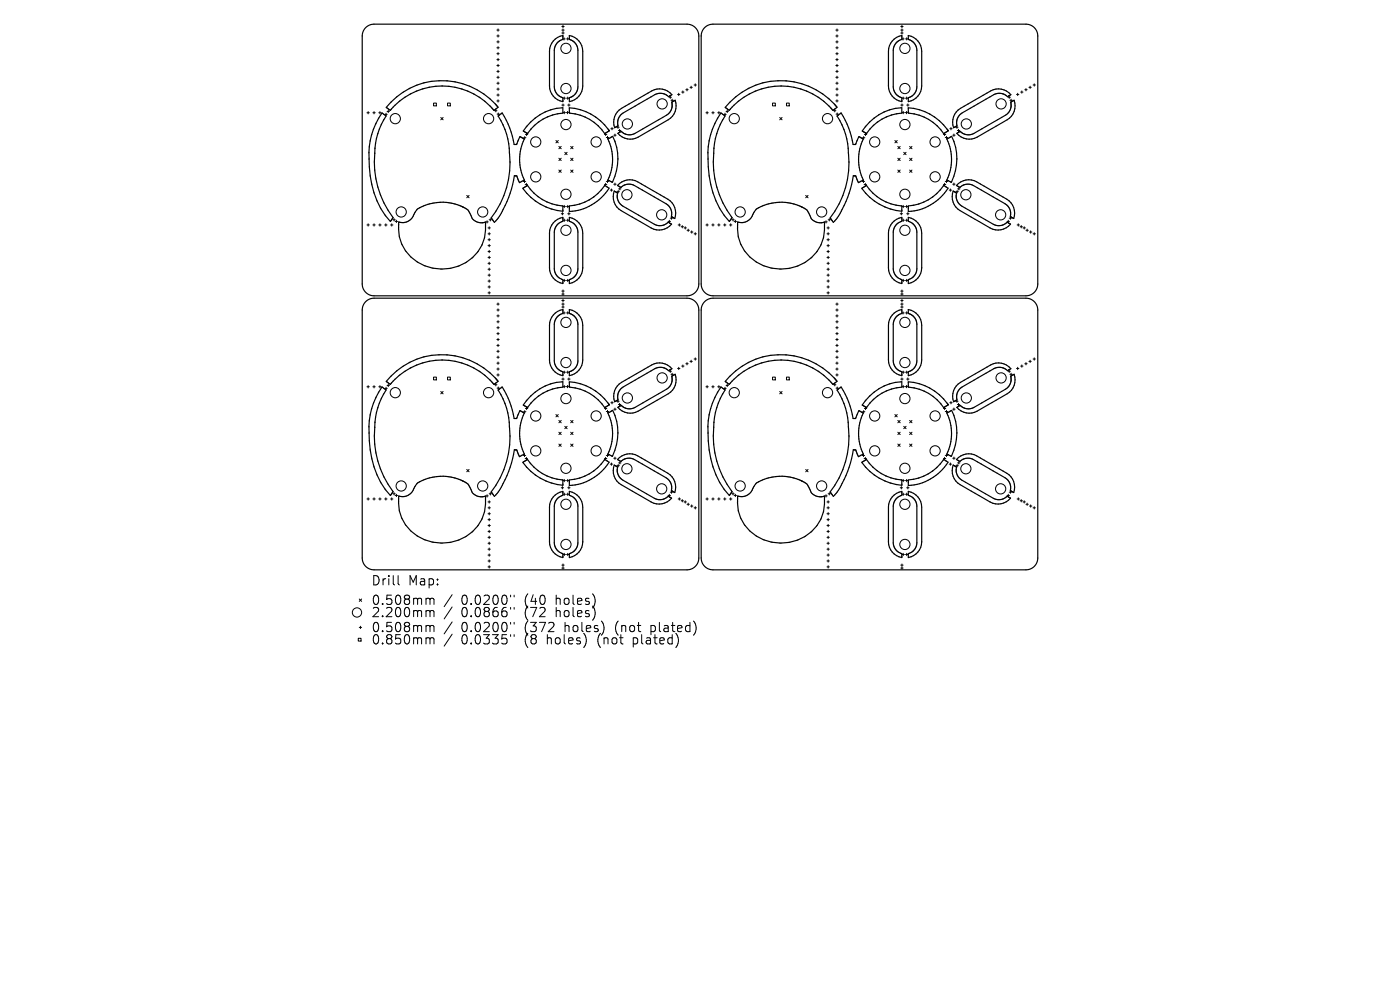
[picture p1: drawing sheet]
<svg xmlns="http://www.w3.org/2000/svg" width="297mm" height="210mm" viewBox="0 0 297 210" stroke-linecap="round" stroke-linejoin="round" font-family="sans-serif">
<defs><g id="words">
<g font-size="2.7">
<text x="78.7" y="124.5">Drill</text>
<text x="86.6" y="124.5">Map:</text>
<text x="78.7" y="128.6">0.508mm</text>
<text x="78.7" y="131.2">2.200mm</text>
<text x="97.9" y="128.6">0.0200&quot;</text>
<text x="97.9" y="131.2">0.0866&quot;</text>
<text x="111.4" y="128.6">(40</text>
<text x="111.4" y="131.2">(72</text>
<text x="118.2" y="128.6">holes)</text>
<text x="118.2" y="131.2">holes)</text>
<text x="78.7" y="134.4">0.508mm</text>
<text x="78.7" y="137">0.850mm</text>
<text x="97.9" y="134.4">0.0200&quot;</text>
<text x="97.9" y="137">0.0335&quot;</text>
<text x="111.4" y="134.4">(372</text>
<text x="111.4" y="137">(8</text>
<text x="116.3" y="137">holes)</text>
<text x="120.1" y="134.4">holes)</text>
<text x="127.2" y="137">(not</text>
<text x="131" y="134.4">(not</text>
<text x="134.9" y="137">plated)</text>
<text x="138.7" y="134.4">plated)</text>
</g>
</g></defs>
<g fill="none" stroke="#000" stroke-width=".25">
<path d="M77.5 5.9l.8-.5 1-.3h66.4a2.51 2.51 0 0 1 2.6 2.5v52.6a2.51 2.51 0 0 1-2.6 2.6h-66.4a2.51 2.51 0 0 1-2.5-2.6v-52.6l.2-.9zM117.8 8.3l1.6-.8a.94 .94 0 0 1-.8 1.3l-.1 .1a2.52 2.52 0 0 0-.9 1.8v7.7a2.45 2.45 0 0 0 1.8 2.3v.9a3.4 3.4 0 0 1-2.8-3.4v-7.3a3.4 3.4 0 0 1 1.2-2.6zM120.8 7.5a3.5 3.5 0 0 1 2.8 3.4v7.3a3.5 3.5 0 0 1-2.8 3.4v-.8a2.81 2.81 0 0 0 1.8-2.4v-7.7a2.77 2.77 0 0 0-1.8-2.4zM149.4 5.9l.8-.5 1.1-.3h66.4a2.51 2.51 0 0 1 2.5 2.5v52.6a2.51 2.51 0 0 1-2.5 2.6h-66.4a2.51 2.51 0 0 1-2.5-2.6v-52.6l.1-.9zM189.3 8.7a3.5 3.5 0 0 1 2-1.2 .94 .94 0 0 1-.8 1.3l-.1 .1a2.52 2.52 0 0 0-.9 1.8v7.7a2.45 2.45 0 0 0 1.8 2.3v.9a3.4 3.4 0 0 1-2.8-3.4v-7.3a3.3 3.3 0 0 1 .8-2.2zM192.7 7.5a3.5 3.5 0 0 1 2.8 3.4v7.3a3.5 3.5 0 0 1-2.8 3.4v-.8a2.81 2.81 0 0 0 1.8-2.4v-7.7a2.77 2.77 0 0 0-1.8-2.4zM81 24l.9 .6a14.5 14.5 0 0 0-2.4 8 19.4 19.4 0 0 0 3.9 13.6l-.6 .8a19.3 19.3 0 0 1-4.5-13.4 15.2 15.2 0 0 1 2.7-9.6zM82.9 21.7a15.3 15.3 0 0 1 22.8 1.1l-.4 .2a.52 .52 0 0 1-.5 .3 .52 .52 0 0 1-.5-.4 14.3 14.3 0 0 0-21.5 .5l-.9-.6zM105.7 24.6l.8-.6a19.4 19.4 0 0 1 2.6 6.7h.5l.7-1.7 .9 .5a9.8 9.8 0 0 0 0 8.7l-1 .5-.2-.5a.88 .88 0 0 0-.6-.9h-.2a21 21 0 0 1-4.3 9.9l-.7-1a19.7 19.7 0 0 0 3.8-14.8l-.3-1.9-.6-2zM110.9 39.9l1-.5a9.8 9.8 0 0 0 7.5 4.3v1.1a11.7 11.7 0 0 1-8.5-4.9zM112.6 25.8a10.2 10.2 0 0 1 6.8-2.9v1.1a9.8 9.8 0 0 0-7.5 4.3l-.9-.5zM129 29.5l1-.6a11 11 0 0 1-.1 9.8l-.9-.5a9.9 9.9 0 0 0 0-8.7z"/>
<path d="M129.1 27.5a11.2 11.2 0 0 0-8.3-4.6v1.1a9.9 9.9 0 0 1 7.5 4.3l1-.5M129.1 27.5h.1M129.1 27.5l.1 .2M129.2 27.7l.1 .1M131.9 23a3.4 3.4 0 0 0-1.5 4.1l.2-.1a.74 .74 0 0 0 .4-1.1l.1-.3a2.49 2.49 0 0 1 1.1-1.6l6.7-3.9a2.47 2.47 0 0 1 2.9 .4l.7-.4a3.6 3.6 0 0 0-5.1-.3l-5.6 3.2M135.4 29.1a3.5 3.5 0 0 1-4.3-.8l.2-.1a.6 .6 0 0 1 1 .1l.4 .2a2.44 2.44 0 0 0 2-.2l6.7-3.9a2.78 2.78 0 0 0 1.2-2.8l.6-.3a3.4 3.4 0 0 1-1.4 4.1l-6.4 3.7M152.9 24l.9 .6a14.5 14.5 0 0 0-2.4 8 19.4 19.4 0 0 0 3.9 13.6l-.6 .8a19.3 19.3 0 0 1-4.5-13.4 15.2 15.2 0 0 1 2.7-9.6zM154.8 21.7a15.3 15.3 0 0 1 22.8 1.1l-.4 .2a.52 .52 0 0 1-.5 .3 .52 .52 0 0 1-.5-.4 14.3 14.3 0 0 0-21.5 .5l-.9-.6zM177.6 24.6l.8-.6a19.4 19.4 0 0 1 2.6 6.7h.5l.7-1.7 .9 .5a9.8 9.8 0 0 0 0 8.7l-1 .5-.2-.5a.88 .88 0 0 0-.6-.9h-.2a21 21 0 0 1-4.3 9.9l-.7-1a19.7 19.7 0 0 0 3.8-14.8l-.3-1.9-.5-2zM182.8 39.9l1-.5a9.8 9.8 0 0 0 7.5 4.3v1.1a11.7 11.7 0 0 1-8.5-4.9zM184.5 25.8a10.2 10.2 0 0 1 6.8-2.9v1.1a9.8 9.8 0 0 0-7.5 4.3l-.9-.5zM200.9 29.5l1-.6a11 11 0 0 1-.1 9.8l-.9-.5a9.9 9.9 0 0 0 0-8.7z"/>
<path d="M201 27.5a11.2 11.2 0 0 0-8.3-4.6v1.1a9.9 9.9 0 0 1 7.5 4.3l1-.5M201 27.5h.1M201 27.5l.1 .2M201.1 27.7l.1 .1M203 28.3l.2-.1a.6 .6 0 0 1 1 .1l.4 .2a2.44 2.44 0 0 0 2-.2l6.7-3.9a2.78 2.78 0 0 0 1.2-2.8l.6-.3a3.4 3.4 0 0 1-1.4 4.1l-3.2 1.9a13.1 13.1 0 0 1-4.3 2.2 3.5 3.5 0 0 1-3.2-1.2zM203.8 23a3.4 3.4 0 0 0-1.5 4.1l.2-.1a.74 .74 0 0 0 .4-1.1l.1-.3a2.49 2.49 0 0 1 1.1-1.6l6.7-3.9a2.47 2.47 0 0 1 2.9 .4l.8-.4a3.6 3.6 0 0 0-5.1-.3l-5.7 3.2M84.6 47.1a2.69 2.69 0 0 0 3.4-2 5 5 0 0 1 3.8-2 8.8 8.8 0 0 1 7.6 1.7l.3 .4a2.95 2.95 0 0 0 1.4 1.8l1.1 .3 .8-.2a9.1 9.1 0 0 1-11.3 9.8 8.7 8.7 0 0 1-7.1-9.8zM116.6 56.8a3.4 3.4 0 0 0 2.8 3.4v-.9a2.45 2.45 0 0 1-1.8-2.3v-7.8a2.48 2.48 0 0 1 1.8-2.3v-.8a3.4 3.4 0 0 0-2.8 3.3v7.4M120.8 43.7a9.9 9.9 0 0 0 7.5-4.3l.9 .5a10.7 10.7 0 0 1-8.4 5zM123.6 56.8a3.4 3.4 0 0 1-2.8 3.4v-.9h.1a2.44 2.44 0 0 0 1.7-2.3v-7.8a2.73 2.73 0 0 0-1.8-2.4v-.7a3.4 3.4 0 0 1 2.8 3.3v7.4M130.3 40.5l.2 .1a.64 .64 0 0 1 .4 1l.1 .4a2.55 2.55 0 0 0 1.1 1.7l6.7 3.9a2.72 2.72 0 0 0 3-.4l.7 .3a3.4 3.4 0 0 1-4.4 .9l-3.1-1.9a13.7 13.7 0 0 1-4.2-2.6 3.5 3.5 0 0 1-.5-3.4zM141.7 42.3a3.4 3.4 0 0 1 1.4 4.1l-.1-.1a.74 .74 0 0 1-.5-1.1v-.3a2.51 2.51 0 0 0-1.2-1.7l-6.7-3.8a2.74 2.74 0 0 0-3 .3l-.6-.4a3.6 3.6 0 0 1 5.1-.3l5.6 3.3"/>
<path d="M156.5 47.1a2.69 2.69 0 0 0 3.4-2 5 5 0 0 1 3.8-2 8.8 8.8 0 0 1 7.6 1.7l.3 .4a2.94 2.94 0 0 0 1.4 1.8l1.1 .3 .8-.2a9.1 9.1 0 0 1-11.3 9.8 8.7 8.7 0 0 1-7.1-9.8zM188.5 56.8a3.4 3.4 0 0 0 2.8 3.4v-.9a2.45 2.45 0 0 1-1.8-2.3v-7.8a2.48 2.48 0 0 1 1.8-2.3v-.8a3.4 3.4 0 0 0-2.8 3.3v7.4M192.7 43.7a9.9 9.9 0 0 0 7.5-4.3l.9 .5a10.7 10.7 0 0 1-8.4 5zM195.5 56.8a3.4 3.4 0 0 1-2.8 3.4v-.9h.1a2.44 2.44 0 0 0 1.7-2.3v-7.8a2.73 2.73 0 0 0-1.8-2.4v-.7a3.4 3.4 0 0 1 2.8 3.3v7.4M202.2 40.5l.2 .1a.64 .64 0 0 1 .4 1l.1 .4a2.55 2.55 0 0 0 1.1 1.7l6.7 3.9a2.72 2.72 0 0 0 3-.4l.7 .3a3.4 3.4 0 0 1-4.3 .9l-3.2-1.9a13.7 13.7 0 0 1-4.1-2.6 3.5 3.5 0 0 1-.6-3.4zM213.6 42.3a3.4 3.4 0 0 1 1.5 4.1l-.2-.1a.74 .74 0 0 1-.5-1.1v-.3a2.51 2.51 0 0 0-1.2-1.7l-6.7-3.8a2.74 2.74 0 0 0-3 .3l-.6-.4a3.6 3.6 0 0 1 5.1-.3l5.6 3.3M77.5 64l.8-.5 1-.2h66.4a2.51 2.51 0 0 1 2.6 2.5v52.6a2.51 2.51 0 0 1-2.6 2.5h-66.4a2.51 2.51 0 0 1-2.5-2.5v-52.6l.2-1zM82.9 79.8a15.3 15.3 0 0 1 22.8 1.1l-.4 .2a.52 .52 0 0 1-.5 .4 .52 .52 0 0 1-.5-.5 14.3 14.3 0 0 0-21.5 .5l-.9-.6zM117.8 66.4l1.6-.7a.94 .94 0 0 1-.8 1.2l-.1 .1a2.52 2.52 0 0 0-.9 1.8v7.8a2.45 2.45 0 0 0 1.8 2.3v.8a3.4 3.4 0 0 1-2.8-3.3v-7.4a3.4 3.4 0 0 1 1.2-2.6zM120.8 65.7a3.4 3.4 0 0 1 2.8 3.3v7.4a3.4 3.4 0 0 1-2.8 3.3v-.7a2.81 2.81 0 0 0 1.8-2.4v-7.8a2.77 2.77 0 0 0-1.8-2.4zM149.4 64l.8-.5 1.1-.2h66.4a2.51 2.51 0 0 1 2.5 2.5v52.6a2.51 2.51 0 0 1-2.5 2.5h-66.4a2.51 2.51 0 0 1-2.5-2.5v-52.6l.1-1zM154.8 79.8a15.3 15.3 0 0 1 22.8 1.1l-.4 .2a.52 .52 0 0 1-.5 .4 .52 .52 0 0 1-.5-.5 14.3 14.3 0 0 0-21.5 .5l-.9-.6z"/>
<path d="M189.3 66.8a3.5 3.5 0 0 1 2-1.1 .94 .94 0 0 1-.8 1.2l-.1 .1a2.52 2.52 0 0 0-.9 1.8v7.8a2.45 2.45 0 0 0 1.8 2.3v.8a3.4 3.4 0 0 1-2.8-3.3v-7.4a3.3 3.3 0 0 1 .8-2.2zM192.7 65.7a3.4 3.4 0 0 1 2.8 3.3v7.4a3.4 3.4 0 0 1-2.8 3.3v-.7a2.81 2.81 0 0 0 1.8-2.4v-7.8a2.77 2.77 0 0 0-1.8-2.4zM81 82.1l.9 .6a14.5 14.5 0 0 0-2.4 8 19.4 19.4 0 0 0 3.9 13.6l-.6 .8a19.3 19.3 0 0 1-4.5-13.4 15.2 15.2 0 0 1 2.7-9.6zM105.7 82.7l.8-.6a19.4 19.4 0 0 1 2.6 6.7h.5l.7-1.7 .9 .5a9.8 9.8 0 0 0 0 8.7l-1 .6-.2-.5a.88 .88 0 0 0-.6-1h-.2a21 21 0 0 1-4.3 9.9l-.7-1a19.7 19.7 0 0 0 3.8-14.8l-.3-1.9-.6-2zM110.9 98.1l1-.6a9.8 9.8 0 0 0 7.5 4.3v1.1a11.7 11.7 0 0 1-8.5-4.8zM112.5 84.1a10.2 10.2 0 0 1 6.9-3.1v1.1a9.8 9.8 0 0 0-7.5 4.4l-.9-.6zM129 87.6l1-.5a11 11 0 0 1-.1 9.7l-.9-.5a9.9 9.9 0 0 0 0-8.7zM129.1 85.6a11.2 11.2 0 0 0-8.3-4.6v1.1a9.9 9.9 0 0 1 7.5 4.4l1-.6M129.1 85.6v.1M129.1 85.7l.1 .1M129.2 85.7v.1M129.2 85.8l.1 .1"/>
<path d="M130.3 98.7l.2 .1a.64 .64 0 0 1 .4 .9l.1 .5a2.55 2.55 0 0 0 1.1 1.6l6.7 3.9a2.72 2.72 0 0 0 3-.4l.7 .4a3.4 3.4 0 0 1-4.3 .8l-3.2-1.8a13.7 13.7 0 0 1-4.2-2.7 3.5 3.5 0 0 1-.5-3.3zM131.9 81.1a3.4 3.4 0 0 0-1.5 4.1l.2-.1a.74 .74 0 0 0 .4-1l.1-.3a2.49 2.49 0 0 1 1.1-1.7l6.7-3.9a2.47 2.47 0 0 1 2.9 .4l.7-.4a3.6 3.6 0 0 0-5.1-.3l-5.6 3.2M135.4 87.2a3.5 3.5 0 0 1-4.3-.8l.2-.1a.6 .6 0 0 1 1 .1l.4 .2a2.44 2.44 0 0 0 2-.2l6.7-3.9a2.78 2.78 0 0 0 1.2-2.7l.6-.4a3.4 3.4 0 0 1-1.4 4.1l-6.4 3.7M152.9 82.1l.9 .6a14.5 14.5 0 0 0-2.4 8 19.4 19.4 0 0 0 3.9 13.6l-.6 .8a19.3 19.3 0 0 1-4.5-13.4 15.2 15.2 0 0 1 2.7-9.6zM177.6 82.7l.8-.6a19.4 19.4 0 0 1 2.6 6.7h.5l.7-1.7 .9 .5a9.8 9.8 0 0 0 0 8.7l-1 .6-.2-.5a.88 .88 0 0 0-.6-1h-.2a21 21 0 0 1-4.3 9.9l-.7-1a19.7 19.7 0 0 0 3.8-14.8l-.3-1.9-.5-2zM182.8 98.1l1-.6a9.8 9.8 0 0 0 7.5 4.3v1.1a11.7 11.7 0 0 1-8.5-4.8zM184.4 84.1a10.2 10.2 0 0 1 6.9-3.1v1.1a9.8 9.8 0 0 0-7.5 4.4l-.9-.6zM200.9 87.6l1-.5a11 11 0 0 1-.1 9.7l-.9-.5a9.9 9.9 0 0 0 0-8.7zM201 85.6a11.2 11.2 0 0 0-8.3-4.6v1.1a9.9 9.9 0 0 1 7.5 4.4l1-.6M201 85.6v.1M201 85.7l.1 .1M201.1 85.7v.1"/>
<path d="M201.1 85.8l.1 .1M202.2 98.7l.2 .1a.64 .64 0 0 1 .4 .9l.1 .5a2.55 2.55 0 0 0 1.1 1.6l6.7 3.9a2.72 2.72 0 0 0 3-.4l.7 .4a3.4 3.4 0 0 1-4.3 .8l-3.2-1.8a13.7 13.7 0 0 1-4.1-2.7 3.5 3.5 0 0 1-.6-3.3zM203 86.4l.2-.1a.6 .6 0 0 1 1 .1l.4 .2a2.44 2.44 0 0 0 2-.2l6.7-3.9a2.78 2.78 0 0 0 1.2-2.7l.6-.4a3.4 3.4 0 0 1-1.4 4.1l-3.2 1.9a12.9 12.9 0 0 1-4.3 2.2 3.5 3.5 0 0 1-3.2-1.2zM203.8 81.1a3.4 3.4 0 0 0-1.5 4.1l.2-.1a.74 .74 0 0 0 .4-1l.1-.3a2.49 2.49 0 0 1 1.1-1.7l6.7-3.9a2.47 2.47 0 0 1 2.9 .4l.8-.4a3.6 3.6 0 0 0-5.1-.3l-5.7 3.2M84.6 105.2a2.69 2.69 0 0 0 3.4-2 5 5 0 0 1 3.8-2 8.8 8.8 0 0 1 7.6 1.7l.3 .4a2.95 2.95 0 0 0 1.4 1.9l1.1 .2 .8-.2a9.1 9.1 0 0 1-11.3 9.8 8.7 8.7 0 0 1-7.1-9.8zM116.6 114.9a3.4 3.4 0 0 0 2.8 3.4v-.9a2.45 2.45 0 0 1-1.8-2.3v-7.7a2.48 2.48 0 0 1 1.8-2.3v-.9a3.4 3.4 0 0 0-2.8 3.4v7.4M120.8 101.8a9.9 9.9 0 0 0 7.5-4.3l.9 .5a10.7 10.7 0 0 1-8.4 5zM123.6 114.9a3.4 3.4 0 0 1-2.8 3.4v-.9h.1a2.44 2.44 0 0 0 1.7-2.3v-7.7a2.73 2.73 0 0 0-1.8-2.4v-.8a3.5 3.5 0 0 1 2.8 3.4v7.4M141.7 100.4a3.4 3.4 0 0 1 1.4 4.1l-.1-.1a.74 .74 0 0 1-.5-1.1v-.3a2.51 2.51 0 0 0-1.2-1.6l-6.7-3.9a2.74 2.74 0 0 0-3 .3l-.6-.3a3.6 3.6 0 0 1 5.1-.3l5.6 3.2M156.5 105.2a2.69 2.69 0 0 0 3.4-2 5 5 0 0 1 3.8-2 8.8 8.8 0 0 1 7.6 1.7l.3 .4a2.94 2.94 0 0 0 1.4 1.9l1.1 .2 .8-.2a9.1 9.1 0 0 1-11.3 9.8 8.7 8.7 0 0 1-7.1-9.8zM188.5 114.9a3.4 3.4 0 0 0 2.8 3.4v-.9a2.45 2.45 0 0 1-1.8-2.3v-7.7a2.48 2.48 0 0 1 1.8-2.3v-.9a3.4 3.4 0 0 0-2.8 3.4v7.4M192.7 101.8a9.9 9.9 0 0 0 7.5-4.3l.9 .5a10.7 10.7 0 0 1-8.4 5z"/>
<path d="M195.5 114.9a3.4 3.4 0 0 1-2.8 3.4v-.9h.1a2.44 2.44 0 0 0 1.7-2.3v-7.7a2.73 2.73 0 0 0-1.8-2.4v-.8a3.5 3.5 0 0 1 2.8 3.4v7.4M213.6 100.4a3.4 3.4 0 0 1 1.5 4.1l-.2-.1a.74 .74 0 0 1-.5-1.1v-.3a2.51 2.51 0 0 0-1.2-1.6l-6.7-3.9a2.74 2.74 0 0 0-3 .3l-.6-.3a3.6 3.6 0 0 1 5.1-.3l5.6 3.2"/>
</g>
<g fill="none" stroke="#000" stroke-width=".21">
<path d="M105.4 6.4h.5M105.4 7.6h.5M105.4 8.9h.5M105.4 10.1h.5M105.4 11.4h.5M105.4 12.6h.5M105.4 13.9h.5M105.4 15.1h.5M105.4 16.4h.5M105.4 17.7h.5M105.4 18.9h.5M105.7 6.1v.5"/>
<path d="M105.7 7.4v.5M105.7 8.6v.5M105.7 9.9v.5M105.7 11.1v.5M105.7 12.4v.5M105.7 13.6v.5M105.7 14.9v.5M105.7 16.1v.6M105.7 17.4v.5M105.7 18.7v.5M105.7 19.9v.5M119.2 6.4h.5"/>
<path d="M119.2 5.6h.5M119.2 7h.5M119.4 8.3h.5M119.4 5.4v.5M119.4 6.1v.5M119.4 6.8v.5M119.7 8v.5M120.2 8.3h.5M120.4 8v.5M144 19.8v.5M144.6 19.5h.5M144.9 19.3v.5"/>
<path d="M145.5 19h.5M145.7 18.8v.5M146.4 18.5h.5M146.6 18.3v.5M147.2 18h.5M147.5 17.8v.5M177.3 6.4h.5M177.3 7.6h.5M177.3 8.9h.5M177.3 10.1h.5M177.3 11.4h.5M177.3 12.6h.5"/>
<path d="M177.3 13.9h.5M177.3 15.1h.5M177.3 16.4h.5M177.3 17.7h.5M177.3 18.9h.5M177.6 6.1v.5M177.6 7.4v.5M177.6 8.6v.5M177.6 9.9v.5M177.6 11.1v.5M177.6 12.4v.5M177.6 13.6v.5"/>
<path d="M177.6 14.9v.5M177.6 16.1v.6M177.6 17.4v.5M177.6 18.7v.5M177.6 19.9v.5M191.1 6.4h.5M191.1 5.6h.5M191.1 7h.5M191.3 8.3h.5M191.3 5.4v.5M191.3 6.1v.5M191.3 6.8v.5"/>
<path d="M191.6 8v.5M192.1 8.3h.5M192.4 8v.5M215.9 19.8v.5M216.5 19.5h.5M216.8 19.3v.5M217.4 19h.5M217.7 18.8v.5M218.3 18.5h.5M218.5 18.3v.5M219.2 18h.5M219.4 17.8v.5"/>
<path d="M77.8 23.9h.5M78.1 23.7v.5M79.1 23.9h.5M79.3 23.7v.5M80.4 23.9h.5M80.6 23.7v.5M81.6 24.3h.5M81.9 24v.5M82.1 23.6h.5M82.4 23.4v.5M92 21.9h.6v.6h-.6zM93.5 24.9l.5 .5"/>
<path d="M94 24.9l-.5 .5M94.9 21.9h.6v.6h-.6zM104.9 23.5h.5M105.2 23.2v.5M105.4 20.2h.5M105.4 21.4h.5M105.5 24.2h.5M105.7 21.2v.5M105.7 24v.5M111 38.5h.5M111.1 29.2h.5M111.3 38.2v.5"/>
<path d="M111.3 29v.5M111.4 39.1h.5M111.5 28.5h.5M111.7 38.9v.5M111.7 28.3v.5M117.9 29.8l.5 .5M118.4 29.8l-.5 .5M118.6 31.1l.5 .5M118.6 33.6l.5 .5M118.6 36.1l.5 .5M119.1 31.1l-.5 .5M119.1 33.6l-.5 .5"/>
<path d="M119.1 36.1l-.5 .5M119.2 22.3h.5M119.4 22v.5M119.5 20.8h.5M119.5 23.9h.5M119.7 20.6v.5M119.7 23.6v.5M119.8 32.3l.5 .5M120.1 23.9h.5M120.2 20.8h.5M120.3 32.3l-.5 .5M120.4 23.6v.5"/>
<path d="M120.4 22.3h.5M120.4 20.6v.5M120.7 22v.5M121.1 33.6l.5 .5M121.1 36.1l.5 .5M121.1 31.1l.5 .5M121.6 31.1l-.5 .5M121.6 33.6l-.5 .5M121.6 36.1l-.5 .5M128.2 39.1h.5M128.2 28.5h.5M128.5 28.3v.5"/>
<path d="M128.5 38.9v.5M128.6 38.5h.5M128.6 29.2h.5M128.9 28.9v.5M128.9 38.2v.5M129.6 27.3h.5M129.8 27v.5M130.2 28.7h.5M130.2 39.1h.5M130.5 28.4v.5M130.5 38.8v.5M130.8 27h.5"/>
<path d="M131.1 26.7v.5M131.2 27.7h.5M131.4 27.4v.5M131.5 39.8v.5M141.9 20.6h.5M142.2 20.4v.5M142.3 21.3h.5M142.6 21v.5M143.7 20h.5M149.8 23.9h.5M150 23.7v.5M151 23.9h.5"/>
<path d="M151.3 23.7v.5M152.3 23.9h.5M152.5 23.7v.5M153.6 24.3h.5M153.8 24v.5M154 23.6h.5M154.3 23.4v.5M163.9 21.9h.6v.6h-.6zM165.4 24.9l.5 .5M165.9 24.9l-.5 .5M166.8 21.9h.6v.6h-.6zM176.8 23.5h.5"/>
<path d="M177.1 23.2v.5M177.3 20.2h.5M177.3 21.4h.5M177.4 24.2h.5M177.6 21.2v.5M177.6 24v.5M182.9 38.5h.5M183 29.2h.5M183.2 38.2v.5M183.2 29v.5M183.3 39.1h.5M183.4 28.5h.5"/>
<path d="M183.6 38.9v.5M183.6 28.3v.5M189.8 29.8l.5 .5M190.3 29.8l-.5 .5M190.5 31.1l.5 .5M190.5 33.6l.5 .5M190.5 36.1l.5 .5M191 31.1l-.5 .5M191 33.6l-.5 .5M191 36.1l-.5 .5M191.1 22.3h.5M191.3 22v.5"/>
<path d="M191.4 20.8h.5M191.4 23.9h.5M191.6 20.6v.5M191.6 23.6v.5M191.7 32.3l.5 .5M192.1 23.9h.5M192.1 20.8h.5M192.2 32.3l-.5 .5M192.3 23.6v.5M192.3 22.3h.5M192.4 20.6v.5M192.6 22v.5"/>
<path d="M193 33.6l.5 .5M193 36.1l.5 .5M193 31.1l.5 .5M193.5 31.1l-.5 .5M193.5 33.6l-.5 .5M193.5 36.1l-.5 .5M200.1 39.1h.5M200.1 28.5h.5M200.4 28.3v.5M200.4 38.9v.5M200.5 38.5h.5M200.5 29.2h.5"/>
<path d="M200.8 28.9v.5M200.8 38.2v.5M201.5 27.3h.5M201.7 27v.5M202.1 28.7h.5M202.1 39.1h.5M202.4 28.4v.5M202.4 38.8v.5M202.8 27h.5M203 26.7v.5M203.1 27.7h.5M203.3 27.4v.5"/>
<path d="M203.4 39.8v.5M213.9 20.6h.5M214.1 20.4v.5M214.2 21.3h.5M214.5 21v.5M215.6 20h.5M77.8 47.7h.5M78.1 47.5v.5M79.1 47.7h.5M79.3 47.5v.5M80.4 47.7h.5M80.6 47.5v.5"/>
<path d="M81.6 47.7h.5M81.9 47.5v.5M82.9 47.7h.5M83.1 47.5v.5M83.4 46.6h.5M83.6 46.4v.5M83.8 47h.5M84.1 46.7v.5M99 41.5l.5 .5M99.5 41.5l-.5 .5M103.1 47.1h.5M103.3 46.8v.5"/>
<path d="M103.5 48.3h.5M103.5 49.6h.5M103.5 50.9h.5M103.5 52.1h.5M103.5 53.4h.5M103.5 54.6h.5M103.5 55.9h.5M103.5 57.1h.5M103.5 58.4h.5M103.5 59.6h.5M103.8 46.6h.5M103.8 48.1v.5"/>
<path d="M103.8 49.3v.5M103.8 50.6v.5M103.8 51.9v.5M103.8 53.1v.5M103.8 54.4v.5M103.8 55.6v.5M103.8 56.9v.5M103.8 58.1v.5M103.8 59.4v.5M104 46.4v.5M119.1 45.3h.5M119.3 45.1v.5"/>
<path d="M119.5 43.8h.5M119.5 46.7h.5M119.5 59.5h.5M119.7 43.6v.5M119.7 46.5v.5M119.7 59.2v.5M120.2 43.8h.5M120.2 46.7h.5M120.2 59.5h.5M120.4 45.3h.5M120.4 43.6v.5M120.4 46.5v.5"/>
<path d="M120.4 59.2v.5M120.7 45.1v.5M129.5 40.3h.5M129.7 40.1v.5M130.9 40.7h.5M131.1 40.4v.5M131.2 40.1h.5M141.7 47h.5M142 46.7v.5M142.2 46.3h.5M142.4 46v.5M143.9 47.7h.5"/>
<path d="M144.1 47.5v.5M144.5 48.1h.5M144.7 47.8v.5M145.1 48.3h.5M145.4 48.1v.5M145.7 48.8h.5M146 48.6v.5M146.5 49.2h.5M146.7 49v.5M147.2 49.6h.5M147.5 49.3v.5M149.8 47.7h.5"/>
<path d="M150 47.5v.5M151 47.7h.5M151.3 47.5v.5M152.3 47.7h.5M152.5 47.5v.5M153.5 47.7h.5M153.8 47.5v.5M154.8 47.7h.5M155 47.5v.5M155.3 46.6h.5M155.5 46.4v.5M155.8 47h.5"/>
<path d="M156 46.7v.5M170.9 41.5l.5 .5M171.4 41.5l-.5 .5M175 47.1h.5M175.2 46.8v.5M175.4 48.3h.5M175.4 49.6h.5M175.4 50.9h.5M175.4 52.1h.5M175.4 53.4h.5M175.4 54.6h.5M175.4 55.9h.5"/>
<path d="M175.4 57.1h.5M175.4 58.4h.5M175.4 59.6h.5M175.7 46.6h.5M175.7 48.1v.5M175.7 49.3v.5M175.7 50.6v.5M175.7 51.9v.5M175.7 53.1v.5M175.7 54.4v.5M175.7 55.6v.5M175.7 56.9v.5"/>
<path d="M175.7 58.1v.5M175.7 59.4v.5M175.9 46.4v.5M191 45.3h.5M191.2 45.1v.5M191.4 43.8h.5M191.4 46.7h.5M191.4 59.5h.5M191.6 43.6v.5M191.6 46.5v.5M191.6 59.2v.5M192.1 43.8h.5"/>
<path d="M192.1 46.7h.5M192.1 59.5h.5M192.3 45.3h.5M192.4 43.6v.5M192.4 46.5v.5M192.4 59.2v.5M192.6 45.1v.5M201.4 40.3h.5M201.6 40.1v.5M202.8 40.7h.5M203.1 40.4v.5M203.1 40.1h.5"/>
<path d="M213.7 47h.5M213.9 46.7v.5M214.1 46.3h.5M214.3 46v.5M215.8 47.7h.5M216 47.5v.5M216.4 48.1h.5M216.7 47.8v.5M217 48.3h.5M217.3 48.1v.5M217.7 48.8h.5M217.9 48.6v.5"/>
<path d="M218.4 49.2h.5M218.7 49v.5M219.2 49.6h.5M219.4 49.3v.5M92 80h.6v.6h-.6zM94.9 80h.6v.6h-.6zM103.5 60.9h.5M103.5 62.1h.5M103.8 60.6v.5M103.8 61.9v.5M105.4 64.5h.5M105.4 65.8h.5"/>
<path d="M105.4 67h.5M105.4 68.3h.5M105.4 69.5h.5M105.4 70.8h.5M105.4 72h.5M105.4 73.3h.5M105.4 74.5h.5M105.4 75.8h.5M105.4 77h.5M105.4 78.3h.5M105.4 79.5h.5M105.7 64.3v.5"/>
<path d="M105.7 65.5v.5M105.7 66.8v.5M105.7 68v.5M105.7 69.3v.5M105.7 70.5v.5M105.7 71.8v.5M105.7 73v.5M105.7 74.3v.5M105.7 75.5v.5M105.7 76.8v.5M105.7 78v.5M105.7 79.3v.5"/>
<path d="M119.2 64.5h.5M119.2 61.7h.5M119.2 62.4h.5M119.2 63.8h.5M119.2 65.1h.5M119.4 66.4h.5M119.4 61.5v.5M119.4 62.1v.5M119.4 63.5v.5M119.4 64.3v.5M119.4 64.9v.5M119.5 79h.5"/>
<path d="M119.7 66.1v.5M119.7 78.7v.5M120.2 66.4h.5M120.2 79h.5M120.4 66.1v.5M120.4 78.7v.5M141.9 78.8h.5M142.2 78.5v.5M142.3 79.4h.5M142.6 79.1v.6M143.7 78.2h.5M144 77.9v.5"/>
<path d="M144.6 77.7h.5M144.9 77.4v.5M145.5 77.2h.5M145.7 76.9v.5M146.4 76.7h.5M146.6 76.4v.5M147.2 76.2h.5M147.5 75.9v.5M163.9 80h.6v.6h-.6zM166.8 80h.6v.6h-.6zM175.4 60.9h.5M175.4 62.1h.5"/>
<path d="M175.7 60.6v.5M175.7 61.9v.5M177.3 64.5h.5M177.3 65.8h.5M177.3 67h.5M177.3 68.3h.5M177.3 69.5h.5M177.3 70.8h.5M177.3 72h.5M177.3 73.3h.5M177.3 74.5h.5M177.3 75.8h.5"/>
<path d="M177.3 77h.5M177.3 78.3h.5M177.3 79.5h.5M177.6 64.3v.5M177.6 65.5v.5M177.6 66.8v.5M177.6 68v.5M177.6 69.3v.5M177.6 70.5v.5M177.6 71.8v.5M177.6 73v.5M177.6 74.3v.5"/>
<path d="M177.6 75.5v.5M177.6 76.8v.5M177.6 78v.5M177.6 79.3v.5M191.1 64.5h.5M191.1 61.7h.5M191.1 62.4h.5M191.1 63.8h.5M191.1 65.1h.5M191.3 66.4h.5M191.3 61.5v.5M191.3 62.1v.5"/>
<path d="M191.3 63.5v.5M191.3 64.3v.5M191.3 64.9v.5M191.4 79h.5M191.6 66.1v.5M191.6 78.7v.5M192.1 66.4h.5M192.1 79h.5M192.4 66.1v.5M192.4 78.7v.5M213.9 78.8h.5M214.1 78.5v.5"/>
<path d="M214.2 79.4h.5M214.5 79.1v.6M215.6 78.2h.5M215.9 77.9v.5M216.5 77.7h.5M216.8 77.4v.5M217.4 77.2h.5M217.7 76.9v.5M218.3 76.7h.5M218.5 76.4v.5M219.2 76.2h.5M219.4 75.9v.5"/>
<path d="M77.8 82h.5M78.1 81.8v.5M79.1 82h.5M79.3 81.8v.5M80.4 82h.5M80.6 81.8v.5M81.6 82.4h.5M81.9 82.1v.5M82.1 81.8h.5M82.4 81.5v.5M93.5 83l.5 .5M94 83l-.5 .5"/>
<path d="M99 99.6l.5 .5M99.5 99.6l-.5 .5M104.9 81.6h.5M105.2 81.4v.5M105.5 82.3h.5M105.7 82.1v.5M111 96.6h.5M111.1 87.3h.5M111.3 96.4v.5M111.3 87.1v.5M111.4 97.3h.5M111.5 86.7h.5"/>
<path d="M111.7 97v.5M111.7 86.4v.5M117.9 87.9l.5 .5M118.4 87.9l-.5 .5M118.6 89.2l.5 .5M118.6 91.7l.5 .5M118.6 94.2l.5 .5M119.1 89.2l-.5 .5M119.1 91.7l-.5 .5M119.1 94.2l-.5 .5M119.2 80.4h.5M119.4 80.2v.5"/>
<path d="M119.5 82h.5M119.7 81.8v.5M119.8 90.4l.5 .5M120.1 82h.5M120.3 90.4l-.5 .5M120.4 81.8v.5M120.4 80.4h.5M120.7 80.2v.5M121.1 91.7l.5 .5M121.1 94.2l.5 .5M121.1 89.2l.5 .5M121.6 89.2l-.5 .5"/>
<path d="M121.6 91.7l-.5 .5M121.6 94.2l-.5 .5M128.2 97.3h.5M128.2 86.7h.5M128.5 86.4v.5M128.5 97v.5M128.6 96.6h.5M128.6 87.3h.5M128.9 87v.5M128.9 96.4v.5M129.5 98.5h.5M129.6 85.4h.5"/>
<path d="M129.7 98.2v.5M129.8 85.2v.5M130.2 86.8h.5M130.2 97.2h.5M130.5 86.6v.5M130.5 97v.5M130.8 85.1h.5M130.9 98.8h.5M131.1 84.9v.5M131.1 98.5v.5M131.2 85.8h.5M131.2 98.2h.5"/>
<path d="M131.4 85.6v.5M131.5 97.9v.5M149.8 82h.5M150 81.8v.5M151 82h.5M151.3 81.8v.5M152.3 82h.5M152.5 81.8v.5M153.6 82.4h.5M153.8 82.1v.5M154 81.8h.5M154.3 81.5v.5"/>
<path d="M165.4 83l.5 .5M165.9 83l-.5 .5M170.9 99.6l.5 .5M171.4 99.6l-.5 .5M176.8 81.6h.5M177.1 81.4v.5M177.4 82.3h.5M177.6 82.1v.5M182.9 96.6h.5M183 87.3h.5M183.2 96.4v.5M183.2 87.1v.5"/>
<path d="M183.3 97.3h.5M183.4 86.7h.5M183.6 97v.5M183.6 86.4v.5M189.8 87.9l.5 .5M190.3 87.9l-.5 .5M190.5 89.2l.5 .5M190.5 91.7l.5 .5M190.5 94.2l.5 .5M191 89.2l-.5 .5M191 91.7l-.5 .5M191 94.2l-.5 .5"/>
<path d="M191.1 80.4h.5M191.3 80.2v.5M191.4 82h.5M191.6 81.8v.5M191.7 90.4l.5 .5M192.1 82h.5M192.2 90.4l-.5 .5M192.3 81.8v.5M192.3 80.4h.5M192.6 80.2v.5M193 91.7l.5 .5M193 94.2l.5 .5"/>
<path d="M193 89.2l.5 .5M193.5 89.2l-.5 .5M193.5 91.7l-.5 .5M193.5 94.2l-.5 .5M200.1 97.3h.5M200.1 86.7h.5M200.4 86.4v.5M200.4 97v.5M200.5 96.6h.5M200.5 87.3h.5M200.8 87v.5M200.8 96.4v.5"/>
<path d="M201.4 98.5h.5M201.5 85.4h.5M201.6 98.2v.5M201.7 85.2v.5M202.1 86.8h.5M202.1 97.2h.5M202.4 86.6v.5M202.4 97v.5M202.8 85.1h.5M202.8 98.8h.5M203 84.9v.5M203.1 98.5v.5"/>
<path d="M203.1 85.8h.5M203.1 98.2h.5M203.3 85.6v.5M203.4 97.9v.5M77.8 105.8h.5M78.1 105.6v.5M79.1 105.8h.5M79.3 105.6v.5M80.4 105.8h.5M80.6 105.6v.5M81.6 105.8h.5M81.9 105.6v.5"/>
<path d="M82.9 105.8h.5M83.1 105.6v.5M83.4 104.8h.5M83.6 104.5v.5M83.8 105.1h.5M84.1 104.8v.5M103.1 105.2h.5M103.3 104.9v.5M103.5 106.5h.5M103.5 107.7h.5M103.5 109h.5M103.5 110.2h.5"/>
<path d="M103.5 111.5h.5M103.5 112.7h.5M103.5 114h.5M103.5 115.2h.5M103.5 116.5h.5M103.5 117.7h.5M103.5 119h.5M103.8 104.8h.5M103.8 106.2v.5M103.8 107.5v.5M103.8 108.7v.5M103.8 110v.5"/>
<path d="M103.8 111.2v.5M103.8 112.5v.5M103.8 113.7v.5M103.8 115v.5M103.8 116.2v.5M103.8 117.5v.5M103.8 118.7v.6M104 104.5v.5M119.1 103.5h.5M119.2 119.9h.5M119.3 103.2v.5M119.4 119.6v.5"/>
<path d="M119.5 101.9h.5M119.5 104.8h.5M119.5 117.6h.5M119.7 101.7v.5M119.7 104.6v.5M119.7 117.4v.5M120.2 101.9h.5M120.2 104.8h.5M120.2 117.6h.5M120.4 103.5h.5M120.4 101.7v.5M120.4 104.6v.5"/>
<path d="M120.4 117.4v.5M120.7 103.2v.5M141.7 105.1h.5M142 104.8v.5M142.2 104.4h.5M142.4 104.2v.5M143.9 105.8h.5M144.1 105.6v.5M144.5 106.2h.5M144.7 106v.5M145.1 106.5h.5M145.4 106.2v.5"/>
<path d="M145.7 107h.5M146 106.7v.5M146.5 107.3h.5M146.7 107.1v.5M147.2 107.7h.5M147.5 107.5v.5M149.8 105.8h.5M150 105.6v.5M151 105.8h.5M151.3 105.6v.5M152.3 105.8h.5M152.5 105.6v.5"/>
<path d="M153.5 105.8h.5M153.8 105.6v.5M154.8 105.8h.5M155 105.6v.5M155.3 104.8h.5M155.5 104.5v.5M155.8 105.1h.5M156 104.8v.5M175 105.2h.5M175.2 104.9v.5M175.4 106.5h.5M175.4 107.7h.5"/>
<path d="M175.4 109h.5M175.4 110.2h.5M175.4 111.5h.5M175.4 112.7h.5M175.4 114h.5M175.4 115.2h.5M175.4 116.5h.5M175.4 117.7h.5M175.4 119h.5M175.7 104.8h.5M175.7 106.2v.5M175.7 107.5v.5"/>
<path d="M175.7 108.7v.5M175.7 110v.5M175.7 111.2v.5M175.7 112.5v.5M175.7 113.7v.5M175.7 115v.5M175.7 116.2v.5M175.7 117.5v.5M175.7 118.7v.6M175.9 104.5v.5M191 103.5h.5M191.1 119.9h.5"/>
<path d="M191.2 103.2v.5M191.3 119.6v.5M191.4 101.9h.5M191.4 104.8h.5M191.4 117.6h.5M191.6 101.7v.5M191.6 104.6v.5M191.6 117.4v.5M192.1 101.9h.5M192.1 104.8h.5M192.1 117.6h.5M192.3 103.5h.5"/>
<path d="M192.4 101.7v.5M192.4 104.6v.5M192.4 117.4v.5M192.6 103.2v.5M213.7 105.1h.5M213.9 104.8v.5M214.1 104.4h.5M214.3 104.2v.5M215.8 105.8h.5M216 105.6v.5M216.4 106.2h.5M216.7 106v.5"/>
<path d="M217 106.5h.5M217.3 106.2v.5M217.7 107h.5M217.9 106.7v.5M218.4 107.3h.5M218.7 107.1v.5M219.2 107.7h.5M219.4 107.5v.5M76 135.4h.6v.6h-.6zM76.2 127.1l.5 .5M76.2 133.1h.5M76.5 132.8v.5"/>
<path d="M76.7 127.1l-.5 .5M84.5 122.1v1.7l.2 .3M90.7 126.9l.4 .1 .1 .2M90.7 129.5h.2l.3 .3M90.7 132.7l.4 .1 .1 .2M90.7 135.3l.4 .1 .1 .2M91.2 127.2l.3-.3 .5 .1 .1 1.2M91.2 127.2v1M91.2 129.8v1M91.2 133v1M91.2 135.6v1M91.2 129.8l.3-.3 .5 .1 .1 1.2"/>
<path d="M91.2 133l.3-.3 .5 .1 .1 1.2M91.2 135.6l.3-.3 .5 .1 .1 1.2M95.9 126.2l-1.7 2.5M95.9 128.8l-1.7 2.5M95.9 131.9l-1.7 2.6M95.9 134.5l-1.7 2.6M103.5 120.3h.5M103.8 120v.5M108.3 126.2v.4M108.3 128.9v.3M108.3 132v.4M108.3 134.6v.4"/>
<path d="M109.1 126.2v.4M109.1 128.9v.3M109.1 132v.4M109.1 134.6v.4M119.2 120.5h.5M119.4 120.3v.5M175.4 120.3h.5M175.7 120v.5M191.1 120.5h.5M191.3 120.3v.5"/>
<circle cx="75.7" cy="129.9" r=".99"/>
</g>
<g fill="none" stroke="#000" stroke-width=".22">
<circle cx="120.1" cy="18.8" r="1.09"/>
<circle cx="120.1" cy="10.3" r="1.09"/>
<circle cx="192" cy="18.8" r="1.09"/>
<circle cx="192" cy="10.3" r="1.09"/>
<circle cx="83.9" cy="25.2" r="1.09"/>
<circle cx="103.7" cy="25.2" r="1.09"/>
<circle cx="113.7" cy="37.5" r="1.09"/>
<circle cx="113.7" cy="30.1" r="1.09"/>
<circle cx="120.1" cy="26.4" r="1.09"/>
<circle cx="126.5" cy="30.1" r="1.09"/>
<circle cx="126.5" cy="37.5" r="1.09"/>
<circle cx="133.1" cy="26.3" r="1.09"/>
<circle cx="140.5" cy="22" r="1.09"/>
<circle cx="155.8" cy="25.2" r="1.09"/>
<circle cx="175.6" cy="25.2" r="1.09"/>
<circle cx="185.6" cy="37.5" r="1.09"/>
<circle cx="185.6" cy="30.1" r="1.09"/>
<circle cx="192" cy="26.4" r="1.09"/>
<circle cx="198.4" cy="30.1" r="1.09"/>
<circle cx="198.4" cy="37.5" r="1.09"/>
<circle cx="205" cy="26.3" r="1.09"/>
<circle cx="212.4" cy="22" r="1.09"/>
<circle cx="85.1" cy="45" r="1.09"/>
<circle cx="102.4" cy="45" r="1.09"/>
<circle cx="120.1" cy="41.2" r="1.09"/>
<circle cx="120.1" cy="48.8" r="1.09"/>
<circle cx="120.1" cy="57.4" r="1.09"/>
<circle cx="133" cy="41.3" r="1.09"/>
<circle cx="140.4" cy="45.6" r="1.09"/>
<circle cx="157" cy="45" r="1.09"/>
<circle cx="174.3" cy="45" r="1.09"/>
<circle cx="192" cy="41.2" r="1.09"/>
<circle cx="192" cy="48.8" r="1.09"/>
<circle cx="192" cy="57.4" r="1.09"/>
<circle cx="204.9" cy="41.3" r="1.09"/>
<circle cx="212.3" cy="45.6" r="1.09"/>
<circle cx="120.1" cy="68.4" r="1.09"/>
<circle cx="120.1" cy="76.9" r="1.09"/>
<circle cx="192" cy="68.4" r="1.09"/>
<circle cx="192" cy="76.9" r="1.09"/>
<circle cx="83.9" cy="83.3" r="1.09"/>
<circle cx="103.7" cy="83.3" r="1.09"/>
<circle cx="113.7" cy="95.6" r="1.08"/>
<circle cx="113.7" cy="88.2" r="1.09"/>
<circle cx="120.1" cy="99.3" r="1.09"/>
<circle cx="120.1" cy="84.5" r="1.09"/>
<circle cx="126.5" cy="88.2" r="1.09"/>
<circle cx="126.5" cy="95.6" r="1.09"/>
<circle cx="133" cy="99.4" r="1.09"/>
<circle cx="133.1" cy="84.4" r="1.08"/>
<circle cx="140.5" cy="80.2" r="1.09"/>
<circle cx="155.8" cy="83.3" r="1.09"/>
<circle cx="175.6" cy="83.3" r="1.09"/>
<circle cx="185.6" cy="95.6" r="1.09"/>
<circle cx="185.6" cy="88.2" r="1.09"/>
<circle cx="192" cy="99.3" r="1.09"/>
<circle cx="192" cy="84.5" r="1.09"/>
<circle cx="198.4" cy="88.2" r="1.09"/>
<circle cx="198.4" cy="95.6" r="1.09"/>
<circle cx="204.9" cy="99.4" r="1.09"/>
<circle cx="205" cy="84.4" r="1.08"/>
<circle cx="212.4" cy="80.2" r="1.09"/>
<circle cx="85.1" cy="103.1" r="1.09"/>
<circle cx="102.4" cy="103.1" r="1.09"/>
<circle cx="120.1" cy="115.5" r="1.09"/>
<circle cx="120.1" cy="107" r="1.09"/>
<circle cx="140.4" cy="103.7" r="1.09"/>
<circle cx="157" cy="103.1" r="1.09"/>
<circle cx="174.3" cy="103.1" r="1.09"/>
<circle cx="192" cy="115.5" r="1.09"/>
<circle cx="192" cy="107" r="1.09"/>
<circle cx="212.3" cy="103.7" r="1.09"/>
</g>
<use href="#words"/>
</svg>
